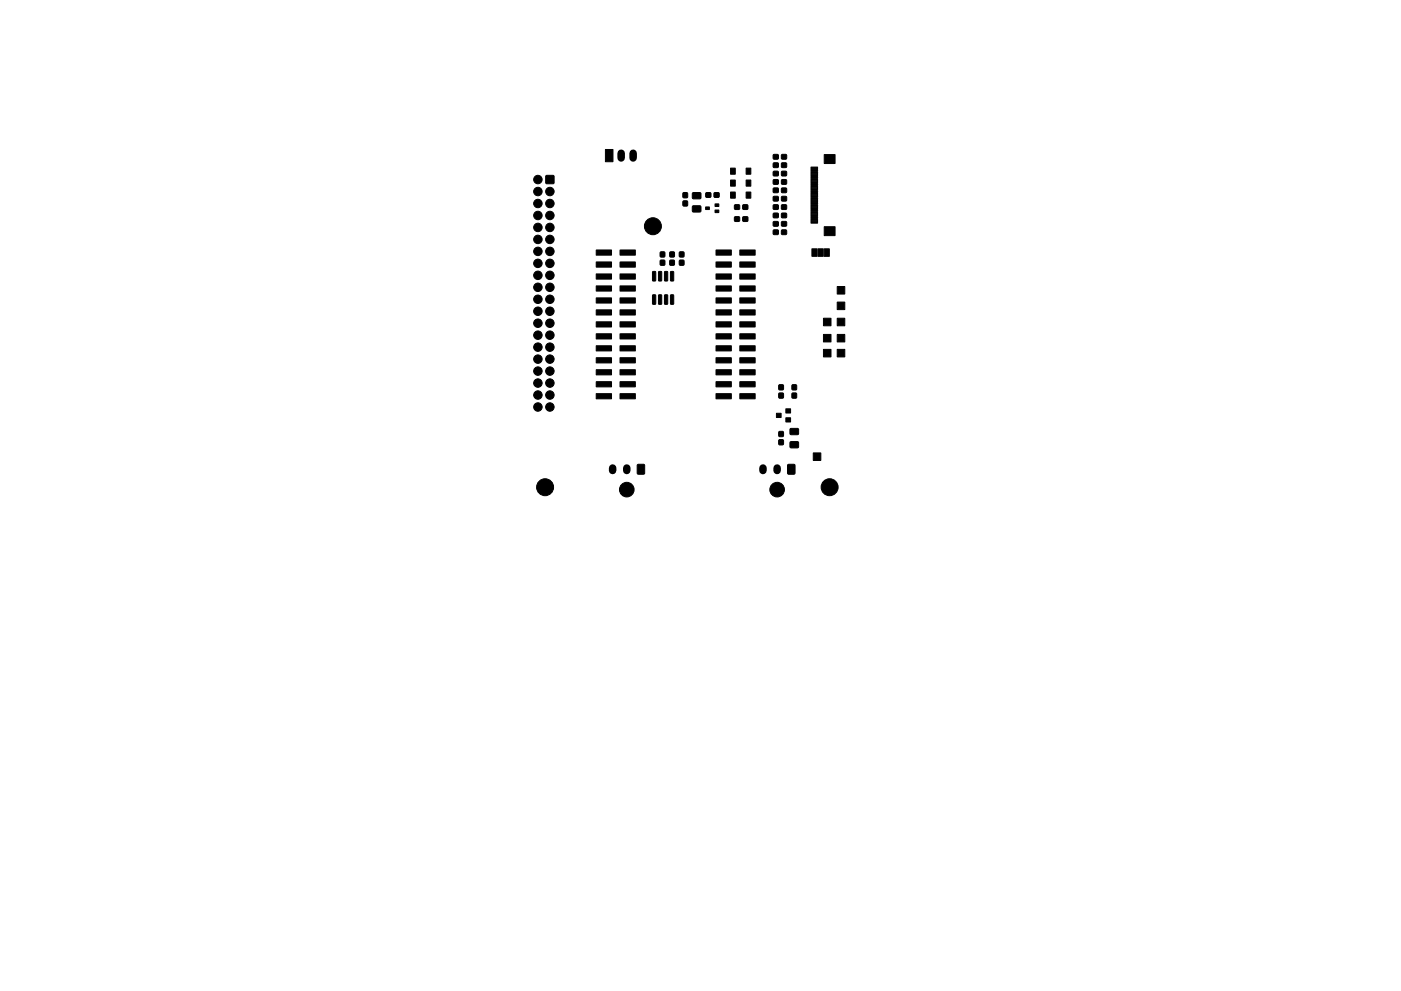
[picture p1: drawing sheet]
<svg xmlns="http://www.w3.org/2000/svg" width="297mm" height="210mm" viewBox="0 0 297 210" stroke-linecap="round" stroke-linejoin="round" font-family="sans-serif">
<path d="M131.7 32.5v1M134.2 32.5v1M129.9 99.3v.5M132.9 99.3v.5M161.8 99.3v.5M164.8 99.3v.5" fill="none" stroke="#000" stroke-width="1.6"/>
<g fill="#000" stroke="#000" stroke-width=".21">
<path d="M115.8 37.3h1.6v1.6h-1.6zM128.4 31.7h1.6l-.1 2.6h-1.5zM154.9 35.7h1v1.3l-1-.1zM154.9 38.2h1v1.3h-1zM158.2 35.7h1v1.3l-1-.1zM158.2 38.2h1v1.3h-1zM164 32.8h1v.9h-1zM164 34.6h1v.9h-1zM164 36.4h1v.9h-1zM164 38.2l1-.1v.9l-1 .1zM164 39.9h1v.9h-1zM165.7 32.8h1v.9h-1z"/>
<path d="M165.7 34.6h1v.9h-1zM165.7 36.4h1v.9h-1zM165.7 38.2l1-.1v.9l-1 .1zM165.7 39.9h1v.9h-1zM172 40l1.3-.1v.4h-1.3zM172 39.5l1.3-.1v.4h-1.3zM172 39l1.3-.1v.4h-1.3zM172 38.5l1.3-.1v.4h-1.3zM172 38l1.3-.1v.4h-1.3zM172 37.5l1.3-.1v.4h-1.3zM172 37l1.3-.1v.4h-1.3zM172 36.5l1.3-.1v.4h-1.3z"/>
<path d="M172 36l1.3-.1v.4h-1.3zM172 35.5l1.3-.1v.4h-1.3zM174.8 32.8h2.2v1.9h-2.2zM126.4 53.1l3.2-.1 .1 1.1h-3.3zM126.4 58.1h3.2l.1 1.1h-3.3zM126.4 55.6h3.2l.1 1-3.3 .1zM131.5 53.1l3.2-.1v1.1h-3.2zM131.5 55.6h3.2v1l-3.2 .1zM131.5 58.1h3.2v1.1h-3.2zM138.4 57.6l.6 .1v1.8l-.1 .1-.6-.1zM139.7 57.6l.6 .1v1.8l-.1 .1-.6-.1zM140 53.5h.9v1h-.9z"/>
<path d="M140 55.2l.9 .1v.9h-.9zM140.9 57.6l.7 .1v1.8l-.2 .1-.5-.1zM142.2 57.6l.6 .1v1.8l-.1 .1-.5-.1zM142 53.5h1l-.1 1h-.9zM142 55.2l1 .1-.1 .9h-.9zM144.1 53.5h.9v1h-.9zM144.1 55.2l.9 .1v.9h-.9zM144.8 42.7h1l-.1 1-.9-.1zM144.8 40.9h1l-.1 1h-.9zM146.9 40.9h1.6l.1 .2v1l-.2 .1-1.5-.1-.1-.2zM146.9 43.7h1.6l.1 .2v1l-.2 .1-1.5-.1-.1-.2zM149.6 43.9h.8v.5l-.8 .1z"/>
<path d="M149.7 40.9h1v.9h-1zM151.4 40.9h1v.9h-1zM151.6 44.6h.8v.5h-.8zM151.6 43.3h.8v.5h-.8zM151.8 58.1h3.2l.1 1.1h-3.3zM151.8 55.6h3.2l.1 1-3.3 .1zM151.8 53.1l3.2-.1 .1 1.1h-3.3zM154.9 40.8h1v1.2h-1zM155.8 43.5h.9l.1 .9h-1zM155.8 46h.9l.1 .9h-1zM157.5 43.5h1v.9h-1zM157.5 46h1v.9h-1z"/>
<path d="M158.2 40.8h1v1.2h-1zM156.9 55.6h3.2v1l-3.2 .1zM156.9 58.1h3.2v1.1h-3.2zM156.9 53.1l3.2-.1v1.1h-3.2zM164 41.7h1v.9h-1zM164 43.5h1v.9h-1zM164 45.3l1-.1v.9l-1 .1zM164 47h1v.9l-1 .1zM164 48.8h1v.9h-1zM165.7 41.7h1v.9h-1zM165.7 43.5h1v.9h-1zM165.7 45.3l1-.1v.9l-1 .1z"/>
<path d="M165.7 47h1v.9l-1 .1zM165.7 48.8h1v.9h-1zM172.2 52.8h1v1.6h-1.1zM172 47l1.3-.1v.4h-1.3zM172 46.5l1.3-.1v.4h-1.3zM172 46l1.3-.1v.4h-1.3zM172 45.5l1.3-.1v.4h-1.3zM172 45l1.3-.1v.4h-1.3zM172 44.5l1.3-.1v.4h-1.3zM172 44l1.3-.1v.4h-1.3zM172 43.5l1.3-.1v.4h-1.3zM172 43l1.3-.1v.4h-1.3z"/>
<path d="M172 42.5l1.3-.1v.4h-1.3zM172 42l1.3-.1v.4h-1.3zM172 41.5l1.3-.1v.4h-1.3zM172 41l1.3-.1v.4h-1.3zM172 40.5l1.3-.1v.4h-1.3zM173.5 52.8h1v1.6h-1.1zM174.8 52.8h1v1.6h-1.1zM174.8 48.1h2.2v1.9h-2.2zM126.4 78.5l3.2-.1 .1 1.1h-3.3zM126.4 60.7h3.2l.1 1-3.3 .1zM126.4 68.3h3.2l.1 1-3.3 .1zM126.4 63.2h3.2l.1 1.1h-3.3z"/>
<path d="M126.4 70.8h3.2l.1 1.1h-3.3zM126.4 65.8l3.2-.1 .1 1.1h-3.3zM126.4 75.9h3.2l.1 1.1h-3.3zM126.4 73.4h3.2l.1 1-3.3 .1zM131.5 65.8l3.2-.1v1.1h-3.2zM131.5 78.5l3.2-.1v1.1h-3.2zM131.5 75.9h3.2v1.1h-3.2zM131.5 60.7h3.2v1l-3.2 .1zM131.5 68.3h3.2v1l-3.2 .1zM131.5 70.8h3.2v1.1h-3.2zM131.5 73.4h3.2v1l-3.2 .1zM131.5 63.2h3.2v1.1h-3.2z"/>
<path d="M138.4 62.6l.6 .1v1.7l-.1 .2-.6-.1zM139.7 62.6l.6 .1v1.7l-.1 .2-.6-.1zM140.9 62.6l.7 .1v1.7l-.2 .2-.5-.1zM142.2 62.6l.6 .1v1.7l-.1 .2-.5-.1zM151.8 70.8h3.2l.1 1.1h-3.3zM151.8 60.7h3.2l.1 1-3.3 .1zM151.8 75.9h3.2l.1 1.1h-3.3zM151.8 78.5l3.2-.1 .1 1.1h-3.3zM151.8 68.3h3.2l.1 1-3.3 .1zM151.8 65.8l3.2-.1 .1 1.1h-3.3zM151.8 63.2h3.2l.1 1.1h-3.3zM151.8 73.4h3.2l.1 1-3.3 .1z"/>
<path d="M156.9 75.9h3.2v1.1h-3.2zM156.9 68.3h3.2v1l-3.2 .1zM156.9 73.4h3.2v1l-3.2 .1zM156.9 65.8l3.2-.1v1.1h-3.2zM156.9 70.8h3.2v1.1h-3.2zM156.9 60.7h3.2v1l-3.2 .1zM156.9 78.5l3.2-.1v1.1h-3.2zM156.9 63.2h3.2v1.1h-3.2zM174.6 74.1h1.6v1.6h-1.6zM174.6 71h1.6v1.5h-1.6zM174.6 67.5h1.6v1.6h-1.6zM177.5 74.1h1.6v1.6h-1.6z"/>
<path d="M177.5 71h1.6v1.5h-1.6zM177.5 67.5h1.6v1.6h-1.6zM177.5 64.1h1.6v1.6h-1.6zM177.5 60.8h1.6v1.6h-1.6zM126.4 81h3.2l.1 1-3.3 .1zM126.4 83.5h3.2l.1 1.1h-3.3zM131.5 81h3.2v1l-3.2 .1zM131.5 83.5h3.2v1.1h-3.2zM135.2 98.6l1.2-.1 .2 .1 .1 1.8-.1 .2h-1.3l-.2-.1zM151.8 83.5h3.2l.1 1.1h-3.3zM151.8 81h3.2l.1 1-3.3 .1zM156.9 83.5h3.2v1.1h-3.2z"/>
<path d="M156.9 81h3.2v1l-3.2 .1zM164.6 87.7h1v.9h-1zM165.2 81.7h.9l-.1 1h-.9zM165.2 83.4h.9l-.1 1h-.9zM165.2 91.6h.9l-.1 1h-.9zM165.2 93.3l.9 .1-.1 .9h-.9zM166.6 88.6h1v.9h-1zM166.6 86.7h1v.9h-1zM167 98.6l1.3-.1 .2 .1 .1 1.8-.2 .2h-1.2l-.2-.1zM168 81.7h.9l-.1 1h-.9zM168 83.4h.9l-.1 1h-.9zM167.6 93.8l1.6-.1 .1 .2v1l-.2 .1h-1.5l-.1-.2z"/>
<path d="M167.6 91l1.6-.1 .1 .2v1l-.2 .1h-1.5l-.1-.2zM172.4 96.1h1.6v1.6h-1.6z"/>
<circle cx="114" cy="38.1" r=".9"/>
<circle cx="114" cy="40.6" r=".9"/>
<circle cx="114" cy="43.2" r=".9"/>
<circle cx="114" cy="48.3" r=".9"/>
<circle cx="114" cy="45.7" r=".9"/>
<circle cx="114" cy="50.8" r=".9"/>
<circle cx="114" cy="55.9" r=".9"/>
<circle cx="114" cy="53.3" r=".9"/>
<circle cx="114" cy="58.4" r=".9"/>
<circle cx="116.6" cy="40.6" r=".9"/>
<circle cx="116.6" cy="43.2" r=".9"/>
<circle cx="116.6" cy="48.3" r=".9"/>
<circle cx="116.6" cy="53.3" r=".9"/>
<circle cx="116.6" cy="58.4" r=".9"/>
<circle cx="116.6" cy="55.9" r=".9"/>
<circle cx="116.6" cy="45.7" r=".9"/>
<circle cx="116.6" cy="50.8" r=".9"/>
<circle cx="138.4" cy="48" r="1.8"/>
<circle cx="114" cy="63.5" r=".9"/>
<circle cx="114" cy="73.7" r=".9"/>
<circle cx="114" cy="76.2" r=".9"/>
<circle cx="114" cy="61" r=".9"/>
<circle cx="114" cy="68.6" r=".9"/>
<circle cx="114" cy="71.1" r=".9"/>
<circle cx="114" cy="78.7" r=".9"/>
<circle cx="114" cy="66" r=".9"/>
<circle cx="116.6" cy="73.7" r=".9"/>
<circle cx="116.6" cy="63.5" r=".9"/>
<circle cx="116.6" cy="78.7" r=".9"/>
<circle cx="116.6" cy="71.1" r=".9"/>
<circle cx="116.6" cy="61" r=".9"/>
<circle cx="116.6" cy="76.2" r=".9"/>
<circle cx="116.6" cy="68.6" r=".9"/>
<circle cx="116.6" cy="66" r=".9"/>
<circle cx="114" cy="83.8" r=".9"/>
<circle cx="114" cy="86.4" r=".9"/>
<circle cx="114" cy="81.3" r=".9"/>
<circle cx="116.6" cy="81.3" r=".9"/>
<circle cx="116.6" cy="83.8" r=".9"/>
<circle cx="116.6" cy="86.4" r=".9"/>
<circle cx="115.6" cy="103.4" r="1.8"/>
<circle cx="132.9" cy="103.9" r="1.55"/>
<circle cx="164.8" cy="103.9" r="1.55"/>
<circle cx="175.9" cy="103.4" r="1.8"/>
</g>
</svg>
